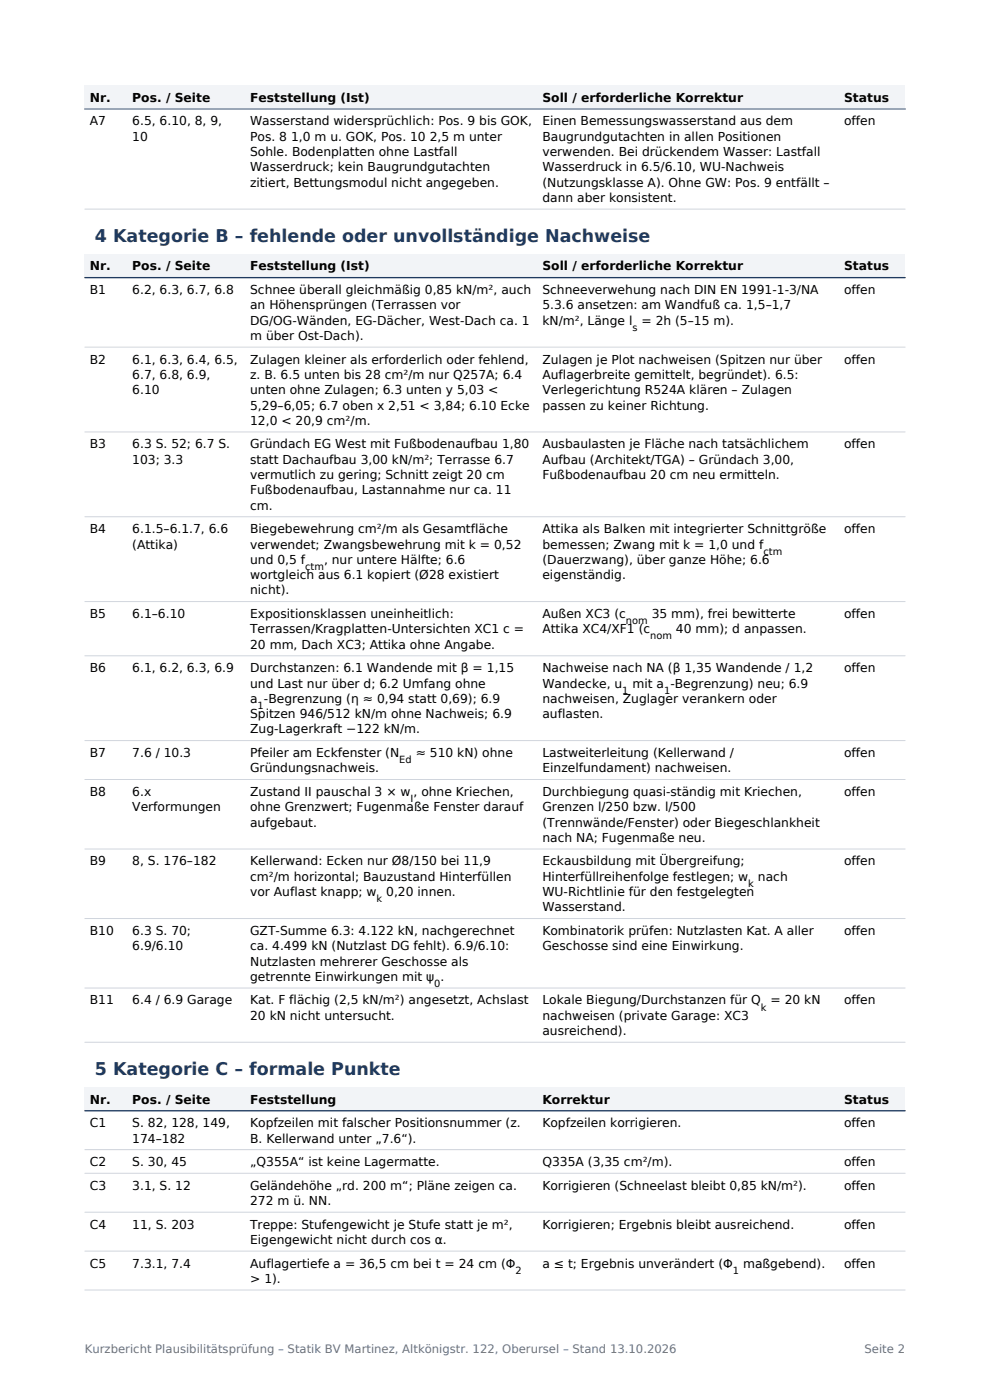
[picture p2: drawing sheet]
<svg xmlns="http://www.w3.org/2000/svg" width="210mm" height="297mm" viewBox="0 0 210 297" stroke-linecap="round" stroke-linejoin="round" font-family="sans-serif">
<defs><g id="words">
<g font-size="3.7" fill="#1f3a5f">
<text x="20.1" y="51.2">4 Kategorie B – fehlende oder unvollständige Nachweise</text>
<text x="20.1" y="228">5 Kategorie C – formale Punkte</text>
</g>
<g font-size="2.6">
<text x="19.1" y="21.6">Nr.</text>
<text x="28.1" y="21.6">Pos. / Seite</text>
<text x="53.1" y="21.6">Feststellung (Ist)</text>
<text x="115.1" y="21.6">Soll / erforderliche Korrektur</text>
<text x="179.1" y="21.6">Status</text>
<text x="19.1" y="26.6">A7</text>
<text x="28.1" y="26.6">6.5, 6.10, 8, 9,</text>
<text x="28.1" y="29.9">10</text>
<text x="53.1" y="26.6">Wasserstand widersprüchlich: Pos. 9 bis GOK,</text>
<text x="53.1" y="29.9">Pos. 8 1,0 m u. GOK, Pos. 10 2,5 m unter</text>
<text x="115.1" y="26.6">Einen Bemessungswasserstand aus dem</text>
<text x="115.1" y="29.9">Baugrundgutachten in allen Positionen</text>
<text x="179.1" y="26.6">offen</text>
<text x="53.1" y="33.1">Sohle. Bodenplatten ohne Lastfall</text>
<text x="115.1" y="33.1">verwenden. Bei drückendem Wasser: Lastfall</text>
<text x="53.1" y="36.4">Wasserdruck; kein Baugrundgutachten</text>
<text x="53.1" y="39.6">zitiert, Bettungsmodul nicht angegeben.</text>
<text x="115.1" y="36.4">Wasserdruck in 6.5/6.10, WU-Nachweis</text>
<text x="115.1" y="39.6">(Nutzungsklasse A). Ohne GW: Pos. 9 entfällt –</text>
<text x="115.1" y="42.8">dann aber konsistent.</text>
<text x="19.1" y="57.4">Nr.</text>
<text x="28.1" y="57.4">Pos. / Seite</text>
<text x="53.1" y="57.4">Feststellung (Ist)</text>
<text x="115.1" y="57.4">Soll / erforderliche Korrektur</text>
<text x="179.1" y="57.4">Status</text>
<text x="19.1" y="62.4">B1</text>
<text x="28.1" y="62.4">6.2, 6.3, 6.7, 6.8</text>
<text x="53.1" y="62.4">Schnee überall gleichmäßig 0,85 kN/m², auch</text>
<text x="53.1" y="65.6">an Höhensprüngen (Terrassen vor</text>
<text x="115.1" y="62.4">Schneeverwehung nach DIN EN 1991-1-3/NA</text>
<text x="115.1" y="65.6">5.3.6 ansetzen: am Wandfuß ca. 1,5–1,7</text>
<text x="179.1" y="62.4">offen</text>
<text x="53.1" y="68.9">DG/OG-Wänden, EG-Dächer, West-Dach ca. 1</text>
<text x="115.1" y="68.9">kN/m², Länge l</text>
<text x="136.1" y="68.9">= 2h (5–15 m).</text>
<text x="19.1" y="77.1">B2</text>
<text x="28.1" y="77.1">6.1, 6.3, 6.4, 6.5,</text>
<text x="53.1" y="72.1">m über Ost-Dach).</text>
<text x="53.1" y="77.1">Zulagen kleiner als erforderlich oder fehlend,</text>
<text x="115.1" y="77.1">Zulagen je Plot nachweisen (Spitzen nur über</text>
<text x="179.1" y="77.1">offen</text>
<text x="28.1" y="80.4">6.7, 6.8, 6.9,</text>
<text x="28.1" y="83.6">6.10</text>
<text x="53.1" y="80.4">z. B. 6.5 unten bis 28 cm²/m nur Q257A; 6.4</text>
<text x="53.1" y="83.6">unten ohne Zulagen; 6.3 unten y 5,03 &lt;</text>
<text x="115.1" y="80.4">Auflagerbreite gemittelt, begründet). 6.5:</text>
<text x="115.1" y="83.6">Verlegerichtung R524A klären – Zulagen</text>
<text x="53.1" y="86.9">5,29–6,05; 6.7 oben x 2,51 &lt; 3,84; 6.10 Ecke</text>
<text x="115.1" y="86.9">passen zu keiner Richtung.</text>
<text x="19.1" y="95.1">B3</text>
<text x="28.1" y="95.1">6.3 S. 52; 6.7 S.</text>
<text x="53.1" y="90.1">12,0 &lt; 20,9 cm²/m.</text>
<text x="53.1" y="95.1">Gründach EG West mit Fußbodenaufbau 1,80</text>
<text x="115.1" y="95.1">Ausbaulasten je Fläche nach tatsächlichem</text>
<text x="179.1" y="95.1">offen</text>
<text x="28.1" y="98.4">103; 3.3</text>
<text x="53.1" y="98.4">statt Dachaufbau 3,00 kN/m²; Terrasse 6.7</text>
<text x="53.1" y="101.6">vermutlich zu gering; Schnitt zeigt 20 cm</text>
<text x="115.1" y="98.4">Aufbau (Architekt/TGA) – Gründach 3,00,</text>
<text x="115.1" y="101.6">Fußbodenaufbau 20 cm neu ermitteln.</text>
<text x="53.1" y="104.9">Fußbodenaufbau, Lastannahme nur ca. 11</text>
<text x="19.1" y="113.1">B4</text>
<text x="28.1" y="113.1">6.1.5–6.1.7, 6.6</text>
<text x="53.1" y="108.1">cm.</text>
<text x="53.1" y="113.1">Biegebewehrung cm²/m als Gesamtfläche</text>
<text x="115.1" y="113.1">Attika als Balken mit integrierter Schnittgröße</text>
<text x="179.1" y="113.1">offen</text>
<text x="28.1" y="116.4">(Attika)</text>
<text x="53.1" y="116.4">verwendet; Zwangsbewehrung mit k = 0,52</text>
<text x="53.1" y="119.6">und 0,5 f</text>
<text x="68.7" y="119.6">, nur untere Hälfte; 6.6</text>
<text x="115.1" y="116.4">bemessen; Zwang mit k = 1,0 und f</text>
<text x="115.1" y="119.6">(Dauerzwang), über ganze Höhe; 6.6</text>
<text x="53.1" y="122.9">wortgleich aus 6.1 kopiert (Ø28 existiert</text>
<text x="115.1" y="122.9">eigenständig.</text>
<text x="19.1" y="131.1">B5</text>
<text x="28.1" y="131.1">6.1–6.10</text>
<text x="53.1" y="126.1">nicht).</text>
<text x="53.1" y="131.1">Expositionsklassen uneinheitlich:</text>
<text x="115.1" y="131.1">Außen XC3 (c</text>
<text x="138.2" y="131.1">35 mm), frei bewitterte</text>
<text x="179.1" y="131.1">offen</text>
<text x="53.1" y="134.4">Terrassen/Kragplatten-Untersichten XC1 c =</text>
<text x="53.1" y="137.6">20 mm, Dach XC3; Attika ohne Angabe.</text>
<text x="115.1" y="134.4">Attika XC4/XF1 (c</text>
<text x="143.4" y="134.4">40 mm); d anpassen.</text>
<text x="19.1" y="142.6">B6</text>
<text x="28.1" y="142.6">6.1, 6.2, 6.3, 6.9</text>
<text x="53.1" y="142.6">Durchstanzen: 6.1 Wandende mit β = 1,15</text>
<text x="115.1" y="142.6">Nachweise nach NA (β 1,35 Wandende / 1,2</text>
<text x="179.1" y="142.6">offen</text>
<text x="53.1" y="145.9">und Last nur über d; 6.2 Umfang ohne</text>
<text x="53.1" y="149.1">a -Begrenzung (η ≈ 0,94 statt 0,69); 6.9</text>
<text x="115.1" y="145.9">Wandecke, u</text>
<text x="115.1" y="149.1">nachweisen, Zuglager verankern oder</text>
<text x="134.2" y="145.9">mit a -Begrenzung) neu; 6.9</text>
<text x="53.1" y="152.3">Spitzen 946/512 kN/m ohne Nachweis; 6.9</text>
<text x="53.1" y="155.6">Zug-Lagerkraft −122 kN/m.</text>
<text x="115.1" y="152.3">auflasten.</text>
<text x="19.1" y="160.6">B7</text>
<text x="28.1" y="160.6">7.6 / 10.3</text>
<text x="53.1" y="160.6">Pfeiler am Eckfenster (N</text>
<text x="88.2" y="160.6">≈ 510 kN) ohne</text>
<text x="115.1" y="160.6">Lastweiterleitung (Kellerwand /</text>
<text x="179.1" y="160.6">offen</text>
<text x="53.1" y="163.8">Gründungsnachweis.</text>
<text x="115.1" y="163.8">Einzelfundament) nachweisen.</text>
<text x="19.1" y="168.9">B8</text>
<text x="28.1" y="168.9">6.x</text>
<text x="28.1" y="172.1">Verformungen</text>
<text x="53.1" y="168.9">Zustand II pauschal 3 × w , ohne Kriechen,</text>
<text x="53.1" y="172.1">ohne Grenzwert; Fugenmaße Fenster darauf</text>
<text x="115.1" y="168.9">Durchbiegung quasi-ständig mit Kriechen,</text>
<text x="115.1" y="172.1">Grenzen l/250 bzw. l/500</text>
<text x="179.1" y="168.9">offen</text>
<text x="53.1" y="175.3">aufgebaut.</text>
<text x="115.1" y="175.3">(Trennwände/Fenster) oder Biegeschlankheit</text>
<text x="115.1" y="178.6">nach NA; Fugenmaße neu.</text>
<text x="19.1" y="183.6">B9</text>
<text x="28.1" y="183.6">8, S. 176–182</text>
<text x="53.1" y="183.6">Kellerwand: Ecken nur Ø8/150 bei 11,9</text>
<text x="115.1" y="183.6">Eckausbildung mit Übergreifung;</text>
<text x="179.1" y="183.6">offen</text>
<text x="53.1" y="186.9">cm²/m horizontal; Bauzustand Hinterfüllen</text>
<text x="53.1" y="190.1">vor Auflast knapp; w</text>
<text x="81.9" y="190.1">0,20 innen.</text>
<text x="115.1" y="186.9">Hinterfüllreihenfolge festlegen; w</text>
<text x="115.1" y="190.1">WU-Richtlinie für den festgelegten</text>
<text x="160.8" y="186.9">nach</text>
<text x="115.1" y="193.3">Wasserstand.</text>
<text x="19.1" y="198.4">B10</text>
<text x="28.1" y="198.4">6.3 S. 70;</text>
<text x="28.1" y="201.6">6.9/6.10</text>
<text x="53.1" y="198.4">GZT-Summe 6.3: 4.122 kN, nachgerechnet</text>
<text x="53.1" y="201.6">ca. 4.499 kN (Nutzlast DG fehlt). 6.9/6.10:</text>
<text x="115.1" y="198.4">Kombinatorik prüfen: Nutzlasten Kat. A aller</text>
<text x="115.1" y="201.6">Geschosse sind eine Einwirkung.</text>
<text x="179.1" y="198.4">offen</text>
<text x="53.1" y="204.8">Nutzlasten mehrerer Geschosse als</text>
<text x="53.1" y="208.1">getrennte Einwirkungen mit ψ .</text>
<text x="19.1" y="213.1">B11</text>
<text x="28.1" y="213.1">6.4 / 6.9 Garage</text>
<text x="53.1" y="213.1">Kat. F flächig (2,5 kN/m²) angesetzt, Achslast</text>
<text x="115.1" y="213.1">Lokale Biegung/Durchstanzen für Q</text>
<text x="163.5" y="213.1">= 20 kN</text>
<text x="179.1" y="213.1">offen</text>
<text x="53.1" y="216.3">20 kN nicht untersucht.</text>
<text x="115.1" y="216.3">nachweisen (private Garage: XC3</text>
<text x="115.1" y="219.6">ausreichend).</text>
<text x="19.1" y="234.1">Nr.</text>
<text x="19.1" y="239.1">C1</text>
<text x="28.1" y="234.1">Pos. / Seite</text>
<text x="28.1" y="239.1">S. 82, 128, 149,</text>
<text x="53.1" y="234.1">Feststellung</text>
<text x="53.1" y="239.1">Kopfzeilen mit falscher Positionsnummer (z.</text>
<text x="115.1" y="234.1">Korrektur</text>
<text x="115.1" y="239.1">Kopfzeilen korrigieren.</text>
<text x="179.1" y="234.1">Status</text>
<text x="179.1" y="239.1">offen</text>
<text x="28.1" y="242.4">174–182</text>
<text x="53.1" y="242.4">B. Kellerwand unter „7.6“).</text>
<text x="19.1" y="247.4">C2</text>
<text x="28.1" y="247.4">S. 30, 45</text>
<text x="53.1" y="247.4">„Q355A“ ist keine Lagermatte.</text>
<text x="115.1" y="247.4">Q335A (3,35 cm²/m).</text>
<text x="179.1" y="247.4">offen</text>
<text x="19.1" y="252.4">C3</text>
<text x="28.1" y="252.4">3.1, S. 12</text>
<text x="53.1" y="252.4">Geländehöhe „rd. 200 m“; Pläne zeigen ca.</text>
<text x="53.1" y="255.6">272 m ü. NN.</text>
<text x="115.1" y="252.4">Korrigieren (Schneelast bleibt 0,85 kN/m²).</text>
<text x="179.1" y="252.4">offen</text>
<text x="19.1" y="260.7">C4</text>
<text x="28.1" y="260.7">11, S. 203</text>
<text x="53.1" y="260.7">Treppe: Stufengewicht je Stufe statt je m²,</text>
<text x="53.1" y="263.9">Eigengewicht nicht durch cos α.</text>
<text x="115.1" y="260.7">Korrigieren; Ergebnis bleibt ausreichend.</text>
<text x="179.1" y="260.7">offen</text>
<text x="19.1" y="268.9">C5</text>
<text x="28.1" y="268.9">7.3.1, 7.4</text>
<text x="53.1" y="268.9">Auflagertiefe a = 36,5 cm bei t = 24 cm (Φ</text>
<text x="115.1" y="268.9">a ≤ t; Ergebnis unverändert (Φ</text>
<text x="157.6" y="268.9">maßgebend).</text>
<text x="179.1" y="268.9">offen</text>
<text x="53.1" y="272.2">&gt; 1).</text>
</g>
<g font-size="2.5" fill="#667085">
<text x="18" y="287">Kurzbericht Plausibilitätsprüfung – Statik BV Martinez, Altkönigstr. 122, Oberursel – Stand 13.10.2026</text>
<text x="183.4" y="287">Seite 2</text>
</g>
<g font-size="2.1">
<text x="134.2" y="70.2">s</text>
<text x="161.9" y="117.7">ctm</text>
<text x="64.7" y="120.9">ctm</text>
<text x="132.8" y="132.4">nom</text>
<text x="137.9" y="135.7">nom</text>
<text x="132" y="147.2">1</text>
<text x="140.9" y="147.2">1</text>
<text x="54.7" y="150.4">1</text>
<text x="84.7" y="161.9">Ed</text>
<text x="87.1" y="170.2">I</text>
<text x="79.9" y="191.4">k</text>
<text x="158.7" y="188.2">k</text>
<text x="92.1" y="209.4">0</text>
<text x="161.4" y="214.4">k</text>
<text x="109.3" y="270.2">2</text>
<text x="155.5" y="270.2">1</text>
</g>
</g></defs>
<path d="M18 18.1h174v5h-174z" fill-rule="evenodd" fill="#f2f4f7"/>
<path d="M18 23.1h174" fill="none" stroke="#1f3a5f" stroke-width=".28"/>
<path d="M18 23.1h174M18 44.4h174" fill="none" stroke="#d0d5dd" stroke-width=".21"/>
<path d="M18 53.9h174v5h-174z" fill-rule="evenodd" fill="#f2f4f7"/>
<path d="M18 58.9h174" fill="none" stroke="#1f3a5f" stroke-width=".28"/>
<path d="M18 73.6h174M18 91.6h174M18 109.6h174M18 127.6h174M18 139.1h174M18 157.1h174M18 165.4h174M18 180.1h174M18 194.9h174M18 209.6h174M18 221.1h174" fill="none" stroke="#d0d5dd" stroke-width=".21"/>
<path d="M18 230.6h174v5h-174z" fill-rule="evenodd" fill="#f2f4f7"/>
<path d="M18 235.6h174" fill="none" stroke="#1f3a5f" stroke-width=".28"/>
<path d="M18 243.9h174M18 248.9h174M18 257.2h174M18 265.4h174M18 273.7h174" fill="none" stroke="#d0d5dd" stroke-width=".21"/>
<use href="#words"/>
</svg>
